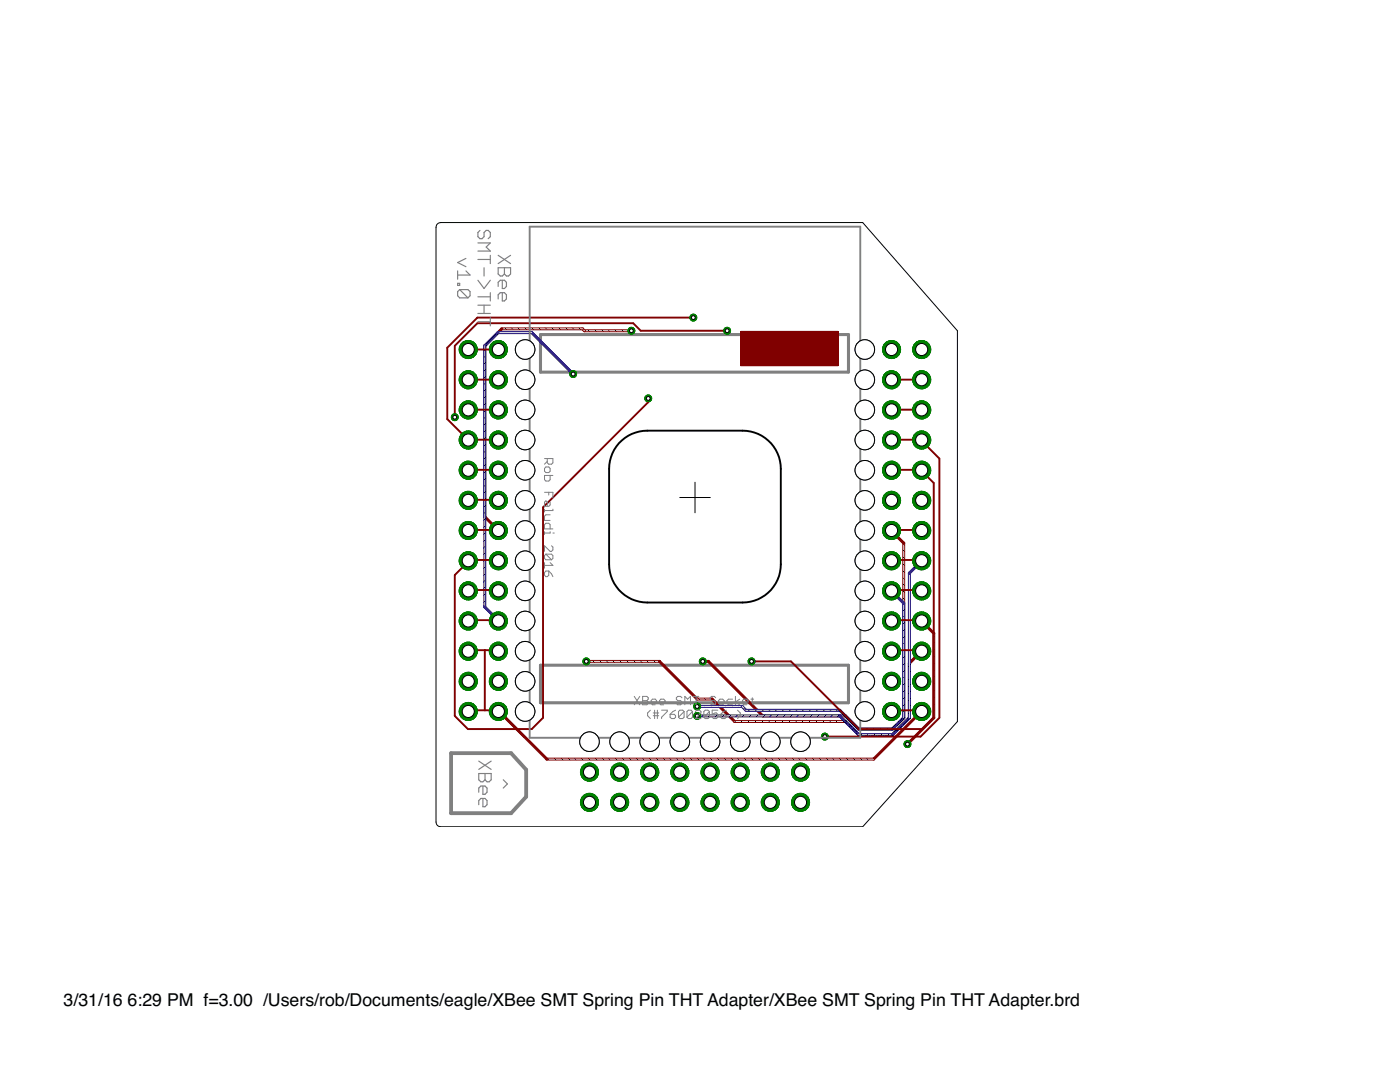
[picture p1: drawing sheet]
<svg xmlns="http://www.w3.org/2000/svg" width="279mm" height="216mm" viewBox="0 0 279 216" stroke-linecap="round" stroke-linejoin="round" font-family="sans-serif">
<defs><g id="words">
<g font-size="3.5">
<text x="12.7" y="200.7">3/31/16</text>
<text x="25.5" y="200.7">6:29 PM f=3.00 /Users/rob/Documents/eagle/XBee SMT Spring Pin THT Adapter/XBee SMT Spring Pin THT Adapter.brd</text>
</g>
</g></defs>
<path d="M107.9 66.8h61.4v7.5h-61.4zM107.9 132.7h61.4v7.5h-61.4z" fill="none" stroke="#808080" stroke-width=".61"/>
<g fill="#800000" stroke="#800000" stroke-width=".2">
<path d="M174.2 151.4l9.4-9.5 .3 .1v.2l-9.4 9.4h-.3z"/>
<path d="M109 151.4l65.4-.1 .1 .2-.1 .2h-65.3z"/>
<path d="M99.6 142l.3-.1 9.4 9.5v.2h-.3l-9.4-9.4z"/>
<path d="M183.6 142l.4-.2 .1 .2-.4 .3z"/>
<path d="M99.3 141.8h.2l.4 .2v.2l-.2 .1-.4-.2z"/>
<path d="M116.5 65.9l9.5-.1 .2 .2-.2 .2h-9.4z"/>
<path d="M116.1 65.5l.3-.1 .4 .5v.2l-.3 .1-.4-.5z"/>
<path d="M100 65.5l16.3-.1 .1 .3-.1 .1h-16.2z"/>
<path d="M100 65.4h.2l.1 .3-3.4 3.5h-.3v-.3z"/>
<path d="M96.6 68.9l.2-.1 .1 .2v34.2l-.1 .1-.2-.1z"/>
<path d="M96.6 103h.3l2.6 2.6v.3h-.2l-2.7-2.7z"/>
<path d="M99.2 105.6h.3l.1 .4h-.3z"/>
<path d="M140.1 131.9l1.3-.1 .2 .2-.2 .2h-1.2z"/>
<path d="M141.2 131.9l.3-.1 10.9 10.9v.3h-.3l-10.9-10.9z"/>
<path d="M152.1 142.7h16.7l.1 .2-.1 .1h-16.6z"/>
<path d="M168.6 142.7h.2l2.7 2.7v.2h-.2l-2.7-2.6z"/>
<path d="M171.2 145.4l6.9-.1 .2 .2-.2 .2h-6.8z"/>
<path d="M177.9 145.4l2.4-2.3h.2v.2l-2.3 2.3h-.2z"/>
<path d="M180.2 108.3l.2-.1 .2 .1v35l-.2 .1-.2-.1z"/>
<path d="M177.9 106l.3-.1 2.3 2.4v.2h-.2l-2.4-2.3z"/>
<path d="M177.8 105.8l.2-.1 .3 .5-.3 .1z"/>
<path d="M180.9 148.4l5.3-5.3h.3v.2l-5.3 5.4-.3-.1z"/>
<path d="M186.2 126.3l.2-.1 .1 .1v17l-.1 .1-.2-.1z"/>
<path d="M183.9 124l.3-.1 2.3 2.4v.2h-.3l-2.3-2.3z"/>
<path d="M183.8 123.8l.2-.1 .3 .3-.1 .3-.4-.3z"/>
<path d="M116.8 131.9l14.9-.1 .1 .2-.1 .2h-14.7z"/>
<path d="M131.4 131.9l.3-.1 7.6 7.6v.2l-.3 .1-7.6-7.6z"/>
<path d="M139 139.4l3.2-.1 .1 .2-.1 .2h-3.1z"/>
<path d="M142 139.3h.2l4.6 4.6-.1 .2h-.2l-4.6-4.5z"/>
<path d="M146.5 143.9l22.3-.1 .1 .2-.1 .2h-22.2z"/>
<path d="M168.6 143.9l.2-.1 2.7 2.7v.2l-.2 .1-2.7-2.7z"/>
<path d="M171.2 146.5l6.9-.1 .2 .2-.2 .2h-6.8z"/>
<path d="M177.9 146.5l3.5-3.4h.3v.2l-3.5 3.5h-.2z"/>
<path d="M181.4 132.2l.3 .1v11l-.2 .1-.2-.1z"/>
<path d="M183.6 129.9h.2l.1 .3-2.3 2.3h-.2l-.1-.3z"/>
<path d="M183.6 130l.3-.2 .2 .1-.4 .4-.1-.1z"/>
</g>
<circle cx="183.9" cy="69.7" r="1.8" fill="#008000" stroke="#008000" stroke-width=".2"/>
<circle cx="183.9" cy="69.7" r="1.21" fill="#fff" stroke="#000" stroke-width=".2"/>
<circle cx="177.9" cy="69.7" r="1.8" fill="#008000" stroke="#008000" stroke-width=".2"/>
<circle cx="177.9" cy="69.7" r="1.21" fill="#fff" stroke="#000" stroke-width=".2"/>
<circle cx="183.9" cy="75.8" r="1.8" fill="#008000" stroke="#008000" stroke-width=".2"/>
<circle cx="183.9" cy="75.8" r="1.21" fill="#fff" stroke="#000" stroke-width=".2"/>
<circle cx="177.9" cy="75.8" r="1.8" fill="#008000" stroke="#008000" stroke-width=".2"/>
<circle cx="177.9" cy="75.8" r="1.21" fill="#fff" stroke="#000" stroke-width=".2"/>
<circle cx="183.9" cy="81.8" r="1.8" fill="#008000" stroke="#008000" stroke-width=".2"/>
<circle cx="183.9" cy="81.8" r="1.21" fill="#fff" stroke="#000" stroke-width=".2"/>
<circle cx="177.9" cy="81.8" r="1.8" fill="#008000" stroke="#008000" stroke-width=".2"/>
<circle cx="177.9" cy="81.8" r="1.21" fill="#fff" stroke="#000" stroke-width=".2"/>
<circle cx="183.9" cy="87.8" r="1.8" fill="#008000" stroke="#008000" stroke-width=".2"/>
<circle cx="183.9" cy="87.8" r="1.21" fill="#fff" stroke="#000" stroke-width=".2"/>
<circle cx="177.9" cy="87.8" r="1.8" fill="#008000" stroke="#008000" stroke-width=".2"/>
<circle cx="177.9" cy="87.8" r="1.21" fill="#fff" stroke="#000" stroke-width=".2"/>
<circle cx="177.9" cy="93.8" r="1.8" fill="#008000" stroke="#008000" stroke-width=".2"/>
<circle cx="177.9" cy="93.8" r="1.21" fill="#fff" stroke="#000" stroke-width=".2"/>
<circle cx="183.9" cy="93.8" r="1.8" fill="#008000" stroke="#008000" stroke-width=".2"/>
<circle cx="183.9" cy="93.8" r="1.21" fill="#fff" stroke="#000" stroke-width=".2"/>
<circle cx="183.9" cy="99.8" r="1.8" fill="#008000" stroke="#008000" stroke-width=".2"/>
<circle cx="183.9" cy="99.8" r="1.21" fill="#fff" stroke="#000" stroke-width=".2"/>
<circle cx="177.9" cy="99.8" r="1.8" fill="#008000" stroke="#008000" stroke-width=".2"/>
<circle cx="177.9" cy="99.8" r="1.21" fill="#fff" stroke="#000" stroke-width=".2"/>
<circle cx="177.9" cy="105.9" r="1.8" fill="#008000" stroke="#008000" stroke-width=".2"/>
<circle cx="177.9" cy="105.9" r="1.21" fill="#fff" stroke="#000" stroke-width=".2"/>
<circle cx="183.9" cy="105.9" r="1.8" fill="#008000" stroke="#008000" stroke-width=".2"/>
<circle cx="183.9" cy="105.9" r="1.21" fill="#fff" stroke="#000" stroke-width=".2"/>
<circle cx="183.9" cy="111.9" r="1.8" fill="#008000" stroke="#008000" stroke-width=".2"/>
<circle cx="183.9" cy="111.9" r="1.21" fill="#fff" stroke="#000" stroke-width=".2"/>
<circle cx="177.9" cy="111.9" r="1.8" fill="#008000" stroke="#008000" stroke-width=".2"/>
<circle cx="177.9" cy="111.9" r="1.21" fill="#fff" stroke="#000" stroke-width=".2"/>
<circle cx="183.9" cy="117.9" r="1.8" fill="#008000" stroke="#008000" stroke-width=".2"/>
<circle cx="183.9" cy="117.9" r="1.21" fill="#fff" stroke="#000" stroke-width=".2"/>
<circle cx="177.9" cy="117.9" r="1.8" fill="#008000" stroke="#008000" stroke-width=".2"/>
<circle cx="177.9" cy="117.9" r="1.21" fill="#fff" stroke="#000" stroke-width=".2"/>
<circle cx="183.9" cy="123.9" r="1.8" fill="#008000" stroke="#008000" stroke-width=".2"/>
<circle cx="183.9" cy="123.9" r="1.21" fill="#fff" stroke="#000" stroke-width=".2"/>
<circle cx="177.9" cy="123.9" r="1.8" fill="#008000" stroke="#008000" stroke-width=".2"/>
<circle cx="177.9" cy="123.9" r="1.21" fill="#fff" stroke="#000" stroke-width=".2"/>
<circle cx="183.9" cy="129.9" r="1.8" fill="#008000" stroke="#008000" stroke-width=".2"/>
<circle cx="183.9" cy="129.9" r="1.21" fill="#fff" stroke="#000" stroke-width=".2"/>
<circle cx="177.9" cy="129.9" r="1.8" fill="#008000" stroke="#008000" stroke-width=".2"/>
<circle cx="177.9" cy="129.9" r="1.21" fill="#fff" stroke="#000" stroke-width=".2"/>
<circle cx="183.9" cy="136" r="1.8" fill="#008000" stroke="#008000" stroke-width=".2"/>
<circle cx="183.9" cy="136" r="1.21" fill="#fff" stroke="#000" stroke-width=".2"/>
<circle cx="177.9" cy="136" r="1.8" fill="#008000" stroke="#008000" stroke-width=".2"/>
<circle cx="177.9" cy="136" r="1.21" fill="#fff" stroke="#000" stroke-width=".2"/>
<circle cx="183.9" cy="142" r="1.8" fill="#008000" stroke="#008000" stroke-width=".2"/>
<circle cx="183.9" cy="142" r="1.21" fill="#fff" stroke="#000" stroke-width=".2"/>
<circle cx="177.9" cy="142" r="1.8" fill="#008000" stroke="#008000" stroke-width=".2"/>
<circle cx="177.9" cy="142" r="1.21" fill="#fff" stroke="#000" stroke-width=".2"/>
<circle cx="99.5" cy="69.7" r="1.8" fill="#008000" stroke="#008000" stroke-width=".2"/>
<circle cx="99.5" cy="69.7" r="1.21" fill="#fff" stroke="#000" stroke-width=".2"/>
<circle cx="93.5" cy="69.7" r="1.8" fill="#008000" stroke="#008000" stroke-width=".2"/>
<circle cx="93.5" cy="69.7" r="1.21" fill="#fff" stroke="#000" stroke-width=".2"/>
<circle cx="99.5" cy="75.8" r="1.8" fill="#008000" stroke="#008000" stroke-width=".2"/>
<circle cx="99.5" cy="75.8" r="1.21" fill="#fff" stroke="#000" stroke-width=".2"/>
<circle cx="93.5" cy="75.8" r="1.8" fill="#008000" stroke="#008000" stroke-width=".2"/>
<circle cx="93.5" cy="75.8" r="1.21" fill="#fff" stroke="#000" stroke-width=".2"/>
<circle cx="99.5" cy="81.8" r="1.8" fill="#008000" stroke="#008000" stroke-width=".2"/>
<circle cx="99.5" cy="81.8" r="1.21" fill="#fff" stroke="#000" stroke-width=".2"/>
<circle cx="93.5" cy="81.8" r="1.8" fill="#008000" stroke="#008000" stroke-width=".2"/>
<circle cx="93.5" cy="81.8" r="1.21" fill="#fff" stroke="#000" stroke-width=".2"/>
<circle cx="99.5" cy="87.8" r="1.8" fill="#008000" stroke="#008000" stroke-width=".2"/>
<circle cx="99.5" cy="87.8" r="1.21" fill="#fff" stroke="#000" stroke-width=".2"/>
<circle cx="93.5" cy="87.8" r="1.8" fill="#008000" stroke="#008000" stroke-width=".2"/>
<circle cx="93.5" cy="87.8" r="1.21" fill="#fff" stroke="#000" stroke-width=".2"/>
<circle cx="93.5" cy="93.8" r="1.8" fill="#008000" stroke="#008000" stroke-width=".2"/>
<circle cx="93.5" cy="93.8" r="1.21" fill="#fff" stroke="#000" stroke-width=".2"/>
<circle cx="99.5" cy="93.8" r="1.8" fill="#008000" stroke="#008000" stroke-width=".2"/>
<circle cx="99.5" cy="93.8" r="1.21" fill="#fff" stroke="#000" stroke-width=".2"/>
<circle cx="99.5" cy="99.8" r="1.8" fill="#008000" stroke="#008000" stroke-width=".2"/>
<circle cx="99.5" cy="99.8" r="1.21" fill="#fff" stroke="#000" stroke-width=".2"/>
<circle cx="93.5" cy="99.8" r="1.8" fill="#008000" stroke="#008000" stroke-width=".2"/>
<circle cx="93.5" cy="99.8" r="1.21" fill="#fff" stroke="#000" stroke-width=".2"/>
<circle cx="93.5" cy="105.9" r="1.8" fill="#008000" stroke="#008000" stroke-width=".2"/>
<circle cx="93.5" cy="105.9" r="1.21" fill="#fff" stroke="#000" stroke-width=".2"/>
<circle cx="99.5" cy="105.9" r="1.8" fill="#008000" stroke="#008000" stroke-width=".2"/>
<circle cx="99.5" cy="105.9" r="1.21" fill="#fff" stroke="#000" stroke-width=".2"/>
<circle cx="99.5" cy="111.9" r="1.8" fill="#008000" stroke="#008000" stroke-width=".2"/>
<circle cx="99.5" cy="111.9" r="1.21" fill="#fff" stroke="#000" stroke-width=".2"/>
<circle cx="93.5" cy="111.9" r="1.8" fill="#008000" stroke="#008000" stroke-width=".2"/>
<circle cx="93.5" cy="111.9" r="1.21" fill="#fff" stroke="#000" stroke-width=".2"/>
<circle cx="99.5" cy="117.9" r="1.8" fill="#008000" stroke="#008000" stroke-width=".2"/>
<circle cx="99.5" cy="117.9" r="1.21" fill="#fff" stroke="#000" stroke-width=".2"/>
<circle cx="93.5" cy="117.9" r="1.8" fill="#008000" stroke="#008000" stroke-width=".2"/>
<circle cx="93.5" cy="117.9" r="1.21" fill="#fff" stroke="#000" stroke-width=".2"/>
<circle cx="99.5" cy="123.9" r="1.8" fill="#008000" stroke="#008000" stroke-width=".2"/>
<circle cx="99.5" cy="123.9" r="1.21" fill="#fff" stroke="#000" stroke-width=".2"/>
<circle cx="93.5" cy="123.9" r="1.8" fill="#008000" stroke="#008000" stroke-width=".2"/>
<circle cx="93.5" cy="123.9" r="1.21" fill="#fff" stroke="#000" stroke-width=".2"/>
<circle cx="99.5" cy="129.9" r="1.8" fill="#008000" stroke="#008000" stroke-width=".2"/>
<circle cx="99.5" cy="129.9" r="1.21" fill="#fff" stroke="#000" stroke-width=".2"/>
<circle cx="93.5" cy="129.9" r="1.8" fill="#008000" stroke="#008000" stroke-width=".2"/>
<circle cx="93.5" cy="129.9" r="1.21" fill="#fff" stroke="#000" stroke-width=".2"/>
<circle cx="99.5" cy="136" r="1.8" fill="#008000" stroke="#008000" stroke-width=".2"/>
<circle cx="99.5" cy="136" r="1.21" fill="#fff" stroke="#000" stroke-width=".2"/>
<circle cx="93.5" cy="136" r="1.8" fill="#008000" stroke="#008000" stroke-width=".2"/>
<circle cx="93.5" cy="136" r="1.21" fill="#fff" stroke="#000" stroke-width=".2"/>
<circle cx="99.5" cy="142" r="1.8" fill="#008000" stroke="#008000" stroke-width=".2"/>
<circle cx="99.5" cy="142" r="1.21" fill="#fff" stroke="#000" stroke-width=".2"/>
<circle cx="93.5" cy="142" r="1.8" fill="#008000" stroke="#008000" stroke-width=".2"/>
<circle cx="93.5" cy="142" r="1.21" fill="#fff" stroke="#000" stroke-width=".2"/>
<circle cx="153.7" cy="154.1" r="1.8" fill="#008000" stroke="#008000" stroke-width=".2"/>
<circle cx="153.7" cy="154.1" r="1.21" fill="#fff" stroke="#000" stroke-width=".2"/>
<circle cx="153.7" cy="160.1" r="1.8" fill="#008000" stroke="#008000" stroke-width=".2"/>
<circle cx="153.7" cy="160.1" r="1.21" fill="#fff" stroke="#000" stroke-width=".2"/>
<circle cx="159.8" cy="154.1" r="1.8" fill="#008000" stroke="#008000" stroke-width=".2"/>
<circle cx="159.8" cy="154.1" r="1.21" fill="#fff" stroke="#000" stroke-width=".2"/>
<circle cx="147.7" cy="154.1" r="1.8" fill="#008000" stroke="#008000" stroke-width=".2"/>
<circle cx="147.7" cy="154.1" r="1.21" fill="#fff" stroke="#000" stroke-width=".2"/>
<circle cx="141.7" cy="154.1" r="1.8" fill="#008000" stroke="#008000" stroke-width=".2"/>
<circle cx="141.7" cy="154.1" r="1.21" fill="#fff" stroke="#000" stroke-width=".2"/>
<circle cx="135.7" cy="154.1" r="1.8" fill="#008000" stroke="#008000" stroke-width=".2"/>
<circle cx="135.7" cy="154.1" r="1.21" fill="#fff" stroke="#000" stroke-width=".2"/>
<circle cx="129.7" cy="154.1" r="1.8" fill="#008000" stroke="#008000" stroke-width=".2"/>
<circle cx="129.7" cy="154.1" r="1.21" fill="#fff" stroke="#000" stroke-width=".2"/>
<circle cx="123.7" cy="154.1" r="1.8" fill="#008000" stroke="#008000" stroke-width=".2"/>
<circle cx="123.7" cy="154.1" r="1.21" fill="#fff" stroke="#000" stroke-width=".2"/>
<circle cx="117.6" cy="154.1" r="1.8" fill="#008000" stroke="#008000" stroke-width=".2"/>
<circle cx="117.6" cy="154.1" r="1.21" fill="#fff" stroke="#000" stroke-width=".2"/>
<circle cx="159.8" cy="160.1" r="1.8" fill="#008000" stroke="#008000" stroke-width=".2"/>
<circle cx="159.8" cy="160.1" r="1.21" fill="#fff" stroke="#000" stroke-width=".2"/>
<circle cx="147.7" cy="160.1" r="1.8" fill="#008000" stroke="#008000" stroke-width=".2"/>
<circle cx="147.7" cy="160.1" r="1.21" fill="#fff" stroke="#000" stroke-width=".2"/>
<circle cx="141.7" cy="160.1" r="1.8" fill="#008000" stroke="#008000" stroke-width=".2"/>
<circle cx="141.7" cy="160.1" r="1.21" fill="#fff" stroke="#000" stroke-width=".2"/>
<circle cx="135.7" cy="160.1" r="1.8" fill="#008000" stroke="#008000" stroke-width=".2"/>
<circle cx="135.7" cy="160.1" r="1.21" fill="#fff" stroke="#000" stroke-width=".2"/>
<circle cx="129.7" cy="160.1" r="1.8" fill="#008000" stroke="#008000" stroke-width=".2"/>
<circle cx="129.7" cy="160.1" r="1.21" fill="#fff" stroke="#000" stroke-width=".2"/>
<circle cx="123.7" cy="160.1" r="1.8" fill="#008000" stroke="#008000" stroke-width=".2"/>
<circle cx="123.7" cy="160.1" r="1.21" fill="#fff" stroke="#000" stroke-width=".2"/>
<circle cx="117.6" cy="160.1" r="1.8" fill="#008000" stroke="#008000" stroke-width=".2"/>
<circle cx="117.6" cy="160.1" r="1.21" fill="#fff" stroke="#000" stroke-width=".2"/>
<circle cx="138.4" cy="63.4" r=".68" fill="#008000" stroke="#008000" stroke-width=".2"/>
<circle cx="138.4" cy="63.4" r=".38" fill="#fff" stroke="#000" stroke-width=".2"/>
<circle cx="145.1" cy="66" r=".68" fill="#008000" stroke="#008000" stroke-width=".2"/>
<circle cx="145.1" cy="66" r=".38" fill="#fff" stroke="#000" stroke-width=".2"/>
<circle cx="90.8" cy="83.2" r=".68" fill="#008000" stroke="#008000" stroke-width=".2"/>
<circle cx="90.8" cy="83.2" r=".38" fill="#fff" stroke="#000" stroke-width=".2"/>
<circle cx="126" cy="66" r=".68" fill="#008000" stroke="#008000" stroke-width=".2"/>
<circle cx="126" cy="66" r=".38" fill="#fff" stroke="#000" stroke-width=".2"/>
<circle cx="164.6" cy="147" r=".68" fill="#008000" stroke="#008000" stroke-width=".2"/>
<circle cx="164.6" cy="147" r=".38" fill="#fff" stroke="#000" stroke-width=".2"/>
<circle cx="150" cy="132" r=".68" fill="#008000" stroke="#008000" stroke-width=".2"/>
<circle cx="150" cy="132" r=".38" fill="#fff" stroke="#000" stroke-width=".2"/>
<circle cx="140.3" cy="132" r=".68" fill="#008000" stroke="#008000" stroke-width=".2"/>
<circle cx="140.3" cy="132" r=".38" fill="#fff" stroke="#000" stroke-width=".2"/>
<circle cx="139.1" cy="142.9" r=".68" fill="#008000" stroke="#008000" stroke-width=".2"/>
<circle cx="139.1" cy="142.9" r=".38" fill="#fff" stroke="#000" stroke-width=".2"/>
<circle cx="139.1" cy="141" r=".68" fill="#008000" stroke="#008000" stroke-width=".2"/>
<circle cx="139.1" cy="141" r=".38" fill="#fff" stroke="#000" stroke-width=".2"/>
<circle cx="181.1" cy="148.5" r=".68" fill="#008000" stroke="#008000" stroke-width=".2"/>
<circle cx="181.1" cy="148.5" r=".38" fill="#fff" stroke="#000" stroke-width=".2"/>
<circle cx="117" cy="132" r=".68" fill="#008000" stroke="#008000" stroke-width=".2"/>
<circle cx="117" cy="132" r=".38" fill="#fff" stroke="#000" stroke-width=".2"/>
<circle cx="129.4" cy="79.5" r=".68" fill="#008000" stroke="#008000" stroke-width=".2"/>
<circle cx="129.4" cy="79.5" r=".38" fill="#fff" stroke="#000" stroke-width=".2"/>
<circle cx="114.4" cy="74.6" r=".68" fill="#008000" stroke="#008000" stroke-width=".2"/>
<circle cx="114.4" cy="74.6" r=".38" fill="#fff" stroke="#000" stroke-width=".2"/>
<g fill="#000080" stroke="#000080" stroke-width=".2">
<path d="M139 142.7h28.6l.2 .2-.2 .1h-28.5z"/>
<path d="M167.4 142.7h.3l3.8 3.8v.2l-.2 .1-3.9-3.8z"/>
<path d="M171.2 146.5l6.9-.1 .2 .2-.2 .2h-6.8z"/>
<path d="M177.9 146.5l3.5-3.4h.3v.2l-3.5 3.5h-.2z"/>
<path d="M181.4 114.2l.3 .1v29l-.2 .1-.2-.1z"/>
<path d="M183.6 112h.2l.1 .2-2.3 2.3h-.2l-.1-.2z"/>
<path d="M183.8 111.7h.2l.1 .3-.5 .3v-.3z"/>
<path d="M139 140.9l9.2-.1 .1 .2-.1 .2h-9.1z"/>
<path d="M148 140.9l.2-.1 .8 .8v.2l-.2 .1-.8-.8z"/>
<path d="M148.7 141.6l18.9-.1 .2 .3-.2 .1h-18.8z"/>
<path d="M167.4 141.6h.3l3.8 3.8v.2h-.2l-3.9-3.8z"/>
<path d="M171.2 145.4l6.9-.1 .2 .2-.2 .2h-6.8z"/>
<path d="M177.9 145.4l2.4-2.3h.2v.2l-2.3 2.3h-.2z"/>
<path d="M180.2 120.2h.2l.2 .1v23l-.2 .1-.2-.1z"/>
<path d="M177.9 118l.3-.1 2.3 2.3v.3h-.2l-2.4-2.3z"/>
<path d="M177.8 117.8h.3l.1 .4-.2 .1z"/>
<path d="M106 66.2h.2l8.4 8.3-.1 .3h-.2l-8.3-8.3z"/>
<path d="M99.2 66.3l7-.1 .1 .2-.1 .2h-6.9z"/>
<path d="M99.3 66.2h.2v.3l-2.6 2.7h-.3v-.3z"/>
<path d="M96.6 68.9l.2-.1 .1 .2v52.2l-.1 .1-.2-.1z"/>
<path d="M96.6 121l.3-.1 2.6 2.7v.2l-.2 .1-2.7-2.7z"/>
<path d="M99.2 123.6h.3l.1 .5-.3-.1z"/>
</g>
<circle cx="183.9" cy="69.7" r="1.8" fill="#008000" stroke="#008000" stroke-width=".2"/>
<circle cx="183.9" cy="69.7" r="1.21" fill="#fff" stroke="#000" stroke-width=".2"/>
<circle cx="177.9" cy="69.7" r="1.8" fill="#008000" stroke="#008000" stroke-width=".2"/>
<circle cx="177.9" cy="69.7" r="1.21" fill="#fff" stroke="#000" stroke-width=".2"/>
<circle cx="183.9" cy="75.8" r="1.8" fill="#008000" stroke="#008000" stroke-width=".2"/>
<circle cx="183.9" cy="75.8" r="1.21" fill="#fff" stroke="#000" stroke-width=".2"/>
<circle cx="177.9" cy="75.8" r="1.8" fill="#008000" stroke="#008000" stroke-width=".2"/>
<circle cx="177.9" cy="75.8" r="1.21" fill="#fff" stroke="#000" stroke-width=".2"/>
<circle cx="183.9" cy="81.8" r="1.8" fill="#008000" stroke="#008000" stroke-width=".2"/>
<circle cx="183.9" cy="81.8" r="1.21" fill="#fff" stroke="#000" stroke-width=".2"/>
<circle cx="177.9" cy="81.8" r="1.8" fill="#008000" stroke="#008000" stroke-width=".2"/>
<circle cx="177.9" cy="81.8" r="1.21" fill="#fff" stroke="#000" stroke-width=".2"/>
<circle cx="183.9" cy="87.8" r="1.8" fill="#008000" stroke="#008000" stroke-width=".2"/>
<circle cx="183.9" cy="87.8" r="1.21" fill="#fff" stroke="#000" stroke-width=".2"/>
<circle cx="177.9" cy="87.8" r="1.8" fill="#008000" stroke="#008000" stroke-width=".2"/>
<circle cx="177.9" cy="87.8" r="1.21" fill="#fff" stroke="#000" stroke-width=".2"/>
<circle cx="177.9" cy="93.8" r="1.8" fill="#008000" stroke="#008000" stroke-width=".2"/>
<circle cx="177.9" cy="93.8" r="1.21" fill="#fff" stroke="#000" stroke-width=".2"/>
<circle cx="183.9" cy="93.8" r="1.8" fill="#008000" stroke="#008000" stroke-width=".2"/>
<circle cx="183.9" cy="93.8" r="1.21" fill="#fff" stroke="#000" stroke-width=".2"/>
<circle cx="183.9" cy="99.8" r="1.8" fill="#008000" stroke="#008000" stroke-width=".2"/>
<circle cx="183.9" cy="99.8" r="1.21" fill="#fff" stroke="#000" stroke-width=".2"/>
<circle cx="177.9" cy="99.8" r="1.8" fill="#008000" stroke="#008000" stroke-width=".2"/>
<circle cx="177.9" cy="99.8" r="1.21" fill="#fff" stroke="#000" stroke-width=".2"/>
<circle cx="177.9" cy="105.9" r="1.8" fill="#008000" stroke="#008000" stroke-width=".2"/>
<circle cx="177.9" cy="105.9" r="1.21" fill="#fff" stroke="#000" stroke-width=".2"/>
<circle cx="183.9" cy="105.9" r="1.8" fill="#008000" stroke="#008000" stroke-width=".2"/>
<circle cx="183.9" cy="105.9" r="1.21" fill="#fff" stroke="#000" stroke-width=".2"/>
<circle cx="183.9" cy="111.9" r="1.8" fill="#008000" stroke="#008000" stroke-width=".2"/>
<circle cx="183.9" cy="111.9" r="1.21" fill="#fff" stroke="#000" stroke-width=".2"/>
<circle cx="177.9" cy="111.9" r="1.8" fill="#008000" stroke="#008000" stroke-width=".2"/>
<circle cx="177.9" cy="111.9" r="1.21" fill="#fff" stroke="#000" stroke-width=".2"/>
<circle cx="183.9" cy="117.9" r="1.8" fill="#008000" stroke="#008000" stroke-width=".2"/>
<circle cx="183.9" cy="117.9" r="1.21" fill="#fff" stroke="#000" stroke-width=".2"/>
<circle cx="177.9" cy="117.9" r="1.8" fill="#008000" stroke="#008000" stroke-width=".2"/>
<circle cx="177.9" cy="117.9" r="1.21" fill="#fff" stroke="#000" stroke-width=".2"/>
<circle cx="183.9" cy="123.9" r="1.8" fill="#008000" stroke="#008000" stroke-width=".2"/>
<circle cx="183.9" cy="123.9" r="1.21" fill="#fff" stroke="#000" stroke-width=".2"/>
<circle cx="177.9" cy="123.9" r="1.8" fill="#008000" stroke="#008000" stroke-width=".2"/>
<circle cx="177.9" cy="123.9" r="1.21" fill="#fff" stroke="#000" stroke-width=".2"/>
<circle cx="183.9" cy="129.9" r="1.8" fill="#008000" stroke="#008000" stroke-width=".2"/>
<circle cx="183.9" cy="129.9" r="1.21" fill="#fff" stroke="#000" stroke-width=".2"/>
<circle cx="177.9" cy="129.9" r="1.8" fill="#008000" stroke="#008000" stroke-width=".2"/>
<circle cx="177.9" cy="129.9" r="1.21" fill="#fff" stroke="#000" stroke-width=".2"/>
<circle cx="183.9" cy="136" r="1.8" fill="#008000" stroke="#008000" stroke-width=".2"/>
<circle cx="183.9" cy="136" r="1.21" fill="#fff" stroke="#000" stroke-width=".2"/>
<circle cx="177.9" cy="136" r="1.8" fill="#008000" stroke="#008000" stroke-width=".2"/>
<circle cx="177.9" cy="136" r="1.21" fill="#fff" stroke="#000" stroke-width=".2"/>
<circle cx="183.9" cy="142" r="1.8" fill="#008000" stroke="#008000" stroke-width=".2"/>
<circle cx="183.9" cy="142" r="1.21" fill="#fff" stroke="#000" stroke-width=".2"/>
<circle cx="177.9" cy="142" r="1.8" fill="#008000" stroke="#008000" stroke-width=".2"/>
<circle cx="177.9" cy="142" r="1.21" fill="#fff" stroke="#000" stroke-width=".2"/>
<circle cx="99.5" cy="69.7" r="1.8" fill="#008000" stroke="#008000" stroke-width=".2"/>
<circle cx="99.5" cy="69.7" r="1.21" fill="#fff" stroke="#000" stroke-width=".2"/>
<circle cx="93.5" cy="69.7" r="1.8" fill="#008000" stroke="#008000" stroke-width=".2"/>
<circle cx="93.5" cy="69.7" r="1.21" fill="#fff" stroke="#000" stroke-width=".2"/>
<circle cx="99.5" cy="75.8" r="1.8" fill="#008000" stroke="#008000" stroke-width=".2"/>
<circle cx="99.5" cy="75.8" r="1.21" fill="#fff" stroke="#000" stroke-width=".2"/>
<circle cx="93.5" cy="75.8" r="1.8" fill="#008000" stroke="#008000" stroke-width=".2"/>
<circle cx="93.5" cy="75.8" r="1.21" fill="#fff" stroke="#000" stroke-width=".2"/>
<circle cx="99.5" cy="81.8" r="1.8" fill="#008000" stroke="#008000" stroke-width=".2"/>
<circle cx="99.5" cy="81.8" r="1.21" fill="#fff" stroke="#000" stroke-width=".2"/>
<circle cx="93.5" cy="81.8" r="1.8" fill="#008000" stroke="#008000" stroke-width=".2"/>
<circle cx="93.5" cy="81.8" r="1.21" fill="#fff" stroke="#000" stroke-width=".2"/>
<circle cx="99.5" cy="87.8" r="1.8" fill="#008000" stroke="#008000" stroke-width=".2"/>
<circle cx="99.5" cy="87.8" r="1.21" fill="#fff" stroke="#000" stroke-width=".2"/>
<circle cx="93.5" cy="87.8" r="1.8" fill="#008000" stroke="#008000" stroke-width=".2"/>
<circle cx="93.5" cy="87.8" r="1.21" fill="#fff" stroke="#000" stroke-width=".2"/>
<circle cx="93.5" cy="93.8" r="1.8" fill="#008000" stroke="#008000" stroke-width=".2"/>
<circle cx="93.5" cy="93.8" r="1.21" fill="#fff" stroke="#000" stroke-width=".2"/>
<circle cx="99.5" cy="93.8" r="1.8" fill="#008000" stroke="#008000" stroke-width=".2"/>
<circle cx="99.5" cy="93.8" r="1.21" fill="#fff" stroke="#000" stroke-width=".2"/>
<circle cx="99.5" cy="99.8" r="1.8" fill="#008000" stroke="#008000" stroke-width=".2"/>
<circle cx="99.5" cy="99.8" r="1.21" fill="#fff" stroke="#000" stroke-width=".2"/>
<circle cx="93.5" cy="99.8" r="1.8" fill="#008000" stroke="#008000" stroke-width=".2"/>
<circle cx="93.5" cy="99.8" r="1.21" fill="#fff" stroke="#000" stroke-width=".2"/>
<circle cx="93.5" cy="105.9" r="1.8" fill="#008000" stroke="#008000" stroke-width=".2"/>
<circle cx="93.5" cy="105.9" r="1.21" fill="#fff" stroke="#000" stroke-width=".2"/>
<circle cx="99.5" cy="105.9" r="1.8" fill="#008000" stroke="#008000" stroke-width=".2"/>
<circle cx="99.5" cy="105.9" r="1.21" fill="#fff" stroke="#000" stroke-width=".2"/>
<circle cx="99.5" cy="111.9" r="1.8" fill="#008000" stroke="#008000" stroke-width=".2"/>
<circle cx="99.5" cy="111.9" r="1.21" fill="#fff" stroke="#000" stroke-width=".2"/>
<circle cx="93.5" cy="111.9" r="1.8" fill="#008000" stroke="#008000" stroke-width=".2"/>
<circle cx="93.5" cy="111.9" r="1.21" fill="#fff" stroke="#000" stroke-width=".2"/>
<circle cx="99.5" cy="117.9" r="1.8" fill="#008000" stroke="#008000" stroke-width=".2"/>
<circle cx="99.5" cy="117.9" r="1.21" fill="#fff" stroke="#000" stroke-width=".2"/>
<circle cx="93.5" cy="117.9" r="1.8" fill="#008000" stroke="#008000" stroke-width=".2"/>
<circle cx="93.5" cy="117.9" r="1.21" fill="#fff" stroke="#000" stroke-width=".2"/>
<circle cx="99.5" cy="123.9" r="1.8" fill="#008000" stroke="#008000" stroke-width=".2"/>
<circle cx="99.5" cy="123.9" r="1.21" fill="#fff" stroke="#000" stroke-width=".2"/>
<circle cx="93.5" cy="123.9" r="1.8" fill="#008000" stroke="#008000" stroke-width=".2"/>
<circle cx="93.5" cy="123.9" r="1.21" fill="#fff" stroke="#000" stroke-width=".2"/>
<circle cx="99.5" cy="129.9" r="1.8" fill="#008000" stroke="#008000" stroke-width=".2"/>
<circle cx="99.5" cy="129.9" r="1.21" fill="#fff" stroke="#000" stroke-width=".2"/>
<circle cx="93.5" cy="129.9" r="1.8" fill="#008000" stroke="#008000" stroke-width=".2"/>
<circle cx="93.5" cy="129.9" r="1.21" fill="#fff" stroke="#000" stroke-width=".2"/>
<circle cx="99.5" cy="136" r="1.8" fill="#008000" stroke="#008000" stroke-width=".2"/>
<circle cx="99.5" cy="136" r="1.21" fill="#fff" stroke="#000" stroke-width=".2"/>
<circle cx="93.5" cy="136" r="1.8" fill="#008000" stroke="#008000" stroke-width=".2"/>
<circle cx="93.5" cy="136" r="1.21" fill="#fff" stroke="#000" stroke-width=".2"/>
<circle cx="99.5" cy="142" r="1.8" fill="#008000" stroke="#008000" stroke-width=".2"/>
<circle cx="99.5" cy="142" r="1.21" fill="#fff" stroke="#000" stroke-width=".2"/>
<circle cx="93.5" cy="142" r="1.8" fill="#008000" stroke="#008000" stroke-width=".2"/>
<circle cx="93.5" cy="142" r="1.21" fill="#fff" stroke="#000" stroke-width=".2"/>
<circle cx="153.7" cy="154.1" r="1.8" fill="#008000" stroke="#008000" stroke-width=".2"/>
<circle cx="153.7" cy="154.1" r="1.21" fill="#fff" stroke="#000" stroke-width=".2"/>
<circle cx="153.7" cy="160.1" r="1.8" fill="#008000" stroke="#008000" stroke-width=".2"/>
<circle cx="153.7" cy="160.1" r="1.21" fill="#fff" stroke="#000" stroke-width=".2"/>
<circle cx="159.8" cy="154.1" r="1.8" fill="#008000" stroke="#008000" stroke-width=".2"/>
<circle cx="159.8" cy="154.1" r="1.21" fill="#fff" stroke="#000" stroke-width=".2"/>
<circle cx="147.7" cy="154.1" r="1.8" fill="#008000" stroke="#008000" stroke-width=".2"/>
<circle cx="147.7" cy="154.1" r="1.21" fill="#fff" stroke="#000" stroke-width=".2"/>
<circle cx="141.7" cy="154.1" r="1.8" fill="#008000" stroke="#008000" stroke-width=".2"/>
<circle cx="141.7" cy="154.1" r="1.21" fill="#fff" stroke="#000" stroke-width=".2"/>
<circle cx="135.7" cy="154.1" r="1.8" fill="#008000" stroke="#008000" stroke-width=".2"/>
<circle cx="135.7" cy="154.1" r="1.21" fill="#fff" stroke="#000" stroke-width=".2"/>
<circle cx="129.7" cy="154.1" r="1.8" fill="#008000" stroke="#008000" stroke-width=".2"/>
<circle cx="129.7" cy="154.1" r="1.21" fill="#fff" stroke="#000" stroke-width=".2"/>
<circle cx="123.7" cy="154.1" r="1.8" fill="#008000" stroke="#008000" stroke-width=".2"/>
<circle cx="123.7" cy="154.1" r="1.21" fill="#fff" stroke="#000" stroke-width=".2"/>
<circle cx="117.6" cy="154.1" r="1.8" fill="#008000" stroke="#008000" stroke-width=".2"/>
<circle cx="117.6" cy="154.1" r="1.21" fill="#fff" stroke="#000" stroke-width=".2"/>
<circle cx="159.8" cy="160.1" r="1.8" fill="#008000" stroke="#008000" stroke-width=".2"/>
<circle cx="159.8" cy="160.1" r="1.21" fill="#fff" stroke="#000" stroke-width=".2"/>
<circle cx="147.7" cy="160.1" r="1.8" fill="#008000" stroke="#008000" stroke-width=".2"/>
<circle cx="147.7" cy="160.1" r="1.21" fill="#fff" stroke="#000" stroke-width=".2"/>
<circle cx="141.7" cy="160.1" r="1.8" fill="#008000" stroke="#008000" stroke-width=".2"/>
<circle cx="141.7" cy="160.1" r="1.21" fill="#fff" stroke="#000" stroke-width=".2"/>
<circle cx="135.7" cy="160.1" r="1.8" fill="#008000" stroke="#008000" stroke-width=".2"/>
<circle cx="135.7" cy="160.1" r="1.21" fill="#fff" stroke="#000" stroke-width=".2"/>
<circle cx="129.7" cy="160.1" r="1.8" fill="#008000" stroke="#008000" stroke-width=".2"/>
<circle cx="129.7" cy="160.1" r="1.21" fill="#fff" stroke="#000" stroke-width=".2"/>
<circle cx="123.7" cy="160.1" r="1.8" fill="#008000" stroke="#008000" stroke-width=".2"/>
<circle cx="123.7" cy="160.1" r="1.21" fill="#fff" stroke="#000" stroke-width=".2"/>
<circle cx="117.6" cy="160.1" r="1.8" fill="#008000" stroke="#008000" stroke-width=".2"/>
<circle cx="117.6" cy="160.1" r="1.21" fill="#fff" stroke="#000" stroke-width=".2"/>
<circle cx="138.4" cy="63.4" r=".68" fill="#008000" stroke="#008000" stroke-width=".2"/>
<circle cx="138.4" cy="63.4" r=".38" fill="#fff" stroke="#000" stroke-width=".2"/>
<circle cx="145.1" cy="66" r=".68" fill="#008000" stroke="#008000" stroke-width=".2"/>
<circle cx="145.1" cy="66" r=".38" fill="#fff" stroke="#000" stroke-width=".2"/>
<circle cx="90.8" cy="83.2" r=".68" fill="#008000" stroke="#008000" stroke-width=".2"/>
<circle cx="90.8" cy="83.2" r=".38" fill="#fff" stroke="#000" stroke-width=".2"/>
<circle cx="126" cy="66" r=".68" fill="#008000" stroke="#008000" stroke-width=".2"/>
<circle cx="126" cy="66" r=".38" fill="#fff" stroke="#000" stroke-width=".2"/>
<circle cx="164.6" cy="147" r=".68" fill="#008000" stroke="#008000" stroke-width=".2"/>
<circle cx="164.6" cy="147" r=".38" fill="#fff" stroke="#000" stroke-width=".2"/>
<circle cx="150" cy="132" r=".68" fill="#008000" stroke="#008000" stroke-width=".2"/>
<circle cx="150" cy="132" r=".38" fill="#fff" stroke="#000" stroke-width=".2"/>
<circle cx="140.3" cy="132" r=".68" fill="#008000" stroke="#008000" stroke-width=".2"/>
<circle cx="140.3" cy="132" r=".38" fill="#fff" stroke="#000" stroke-width=".2"/>
<circle cx="139.1" cy="142.9" r=".68" fill="#008000" stroke="#008000" stroke-width=".2"/>
<circle cx="139.1" cy="142.9" r=".38" fill="#fff" stroke="#000" stroke-width=".2"/>
<circle cx="139.1" cy="141" r=".68" fill="#008000" stroke="#008000" stroke-width=".2"/>
<circle cx="139.1" cy="141" r=".38" fill="#fff" stroke="#000" stroke-width=".2"/>
<circle cx="181.1" cy="148.5" r=".68" fill="#008000" stroke="#008000" stroke-width=".2"/>
<circle cx="181.1" cy="148.5" r=".38" fill="#fff" stroke="#000" stroke-width=".2"/>
<circle cx="117" cy="132" r=".68" fill="#008000" stroke="#008000" stroke-width=".2"/>
<circle cx="117" cy="132" r=".38" fill="#fff" stroke="#000" stroke-width=".2"/>
<circle cx="129.4" cy="79.5" r=".68" fill="#008000" stroke="#008000" stroke-width=".2"/>
<circle cx="129.4" cy="79.5" r=".38" fill="#fff" stroke="#000" stroke-width=".2"/>
<circle cx="114.4" cy="74.6" r=".68" fill="#008000" stroke="#008000" stroke-width=".2"/>
<circle cx="114.4" cy="74.6" r=".38" fill="#fff" stroke="#000" stroke-width=".2"/>
<g fill="none" stroke="#800000" stroke-width=".38">
<path d="M93.5 69.7h6M93.5 75.8h6M129.4 79.5v.7l-21 21v42l-2.3 2.3h-12.7l-2.6-2.6v-28.2l2.6-2.6 .1-.2 .3-.2h5.6l.1 .2M138.4 63.4h-43.1l-6 6v14.2l4.2 4.2h6M145.1 66h-17.2l-1.5-1.5h-31.1l-4.5 4.5v14.2M177.9 75.8h6M93.5 81.8h6M93.5 93.8h6M93.5 99.8l.3-.1h5.6l.1 .1M177.9 81.8h6M177.9 87.8h6l3.6 3.7v51.7l-3.8 3.8h-19.1M177.9 93.8l5.8-.1 2.7 2.7v46.8l-2.3 2.3h-12.7l-13.5-13.5h-7.9"/>
<path d="M93.5 105.9l.3-.2h5.6l.1 .2M93.5 117.9l.3-.2h5.6l.1 .2M177.9 105.9l.2-.2h5.6l.2 .2M177.9 117.9l.2-.2h5.6l.2 .2M177.9 111.9l.2-.2h5.6l.2 .2M93.5 129.9l.3-.2h5.6l.1 .2M93.5 123.9l.3-.2h5.6l.1 .2M96.8 129.7v12M177.9 129.9l.2-.2h5.6l.2 .2M177.9 123.9l.2-.2h5.6l.2 .2M93.5 142l.3-.3h5.6l.1 .3M177.9 142l.2-.3h5.6l.2 .3"/>
</g>
<circle cx="183.9" cy="69.7" r="1.8" fill="#008000" stroke="#008000" stroke-width=".2"/>
<circle cx="183.9" cy="69.7" r="1.21" fill="#fff" stroke="#000" stroke-width=".2"/>
<circle cx="177.9" cy="69.7" r="1.8" fill="#008000" stroke="#008000" stroke-width=".2"/>
<circle cx="177.9" cy="69.7" r="1.21" fill="#fff" stroke="#000" stroke-width=".2"/>
<circle cx="183.9" cy="75.8" r="1.8" fill="#008000" stroke="#008000" stroke-width=".2"/>
<circle cx="183.9" cy="75.8" r="1.21" fill="#fff" stroke="#000" stroke-width=".2"/>
<circle cx="177.9" cy="75.8" r="1.8" fill="#008000" stroke="#008000" stroke-width=".2"/>
<circle cx="177.9" cy="75.8" r="1.21" fill="#fff" stroke="#000" stroke-width=".2"/>
<circle cx="183.9" cy="81.8" r="1.8" fill="#008000" stroke="#008000" stroke-width=".2"/>
<circle cx="183.9" cy="81.8" r="1.21" fill="#fff" stroke="#000" stroke-width=".2"/>
<circle cx="177.9" cy="81.8" r="1.8" fill="#008000" stroke="#008000" stroke-width=".2"/>
<circle cx="177.9" cy="81.8" r="1.21" fill="#fff" stroke="#000" stroke-width=".2"/>
<circle cx="183.9" cy="87.8" r="1.8" fill="#008000" stroke="#008000" stroke-width=".2"/>
<circle cx="183.9" cy="87.8" r="1.21" fill="#fff" stroke="#000" stroke-width=".2"/>
<circle cx="177.9" cy="87.8" r="1.8" fill="#008000" stroke="#008000" stroke-width=".2"/>
<circle cx="177.9" cy="87.8" r="1.21" fill="#fff" stroke="#000" stroke-width=".2"/>
<circle cx="177.9" cy="93.8" r="1.8" fill="#008000" stroke="#008000" stroke-width=".2"/>
<circle cx="177.9" cy="93.8" r="1.21" fill="#fff" stroke="#000" stroke-width=".2"/>
<circle cx="183.9" cy="93.8" r="1.8" fill="#008000" stroke="#008000" stroke-width=".2"/>
<circle cx="183.9" cy="93.8" r="1.21" fill="#fff" stroke="#000" stroke-width=".2"/>
<circle cx="183.9" cy="99.8" r="1.8" fill="#008000" stroke="#008000" stroke-width=".2"/>
<circle cx="183.9" cy="99.8" r="1.21" fill="#fff" stroke="#000" stroke-width=".2"/>
<circle cx="177.9" cy="99.8" r="1.8" fill="#008000" stroke="#008000" stroke-width=".2"/>
<circle cx="177.9" cy="99.8" r="1.21" fill="#fff" stroke="#000" stroke-width=".2"/>
<circle cx="177.9" cy="105.9" r="1.8" fill="#008000" stroke="#008000" stroke-width=".2"/>
<circle cx="177.9" cy="105.9" r="1.21" fill="#fff" stroke="#000" stroke-width=".2"/>
<circle cx="183.9" cy="105.9" r="1.8" fill="#008000" stroke="#008000" stroke-width=".2"/>
<circle cx="183.9" cy="105.9" r="1.21" fill="#fff" stroke="#000" stroke-width=".2"/>
<circle cx="183.9" cy="111.9" r="1.8" fill="#008000" stroke="#008000" stroke-width=".2"/>
<circle cx="183.9" cy="111.9" r="1.21" fill="#fff" stroke="#000" stroke-width=".2"/>
<circle cx="177.9" cy="111.9" r="1.8" fill="#008000" stroke="#008000" stroke-width=".2"/>
<circle cx="177.9" cy="111.9" r="1.21" fill="#fff" stroke="#000" stroke-width=".2"/>
<circle cx="183.9" cy="117.9" r="1.8" fill="#008000" stroke="#008000" stroke-width=".2"/>
<circle cx="183.9" cy="117.9" r="1.21" fill="#fff" stroke="#000" stroke-width=".2"/>
<circle cx="177.9" cy="117.9" r="1.8" fill="#008000" stroke="#008000" stroke-width=".2"/>
<circle cx="177.9" cy="117.9" r="1.21" fill="#fff" stroke="#000" stroke-width=".2"/>
<circle cx="183.9" cy="123.9" r="1.8" fill="#008000" stroke="#008000" stroke-width=".2"/>
<circle cx="183.9" cy="123.9" r="1.21" fill="#fff" stroke="#000" stroke-width=".2"/>
<circle cx="177.9" cy="123.9" r="1.8" fill="#008000" stroke="#008000" stroke-width=".2"/>
<circle cx="177.9" cy="123.9" r="1.21" fill="#fff" stroke="#000" stroke-width=".2"/>
<circle cx="183.9" cy="129.9" r="1.8" fill="#008000" stroke="#008000" stroke-width=".2"/>
<circle cx="183.9" cy="129.9" r="1.21" fill="#fff" stroke="#000" stroke-width=".2"/>
<circle cx="177.9" cy="129.9" r="1.8" fill="#008000" stroke="#008000" stroke-width=".2"/>
<circle cx="177.9" cy="129.9" r="1.21" fill="#fff" stroke="#000" stroke-width=".2"/>
<circle cx="183.9" cy="136" r="1.8" fill="#008000" stroke="#008000" stroke-width=".2"/>
<circle cx="183.9" cy="136" r="1.21" fill="#fff" stroke="#000" stroke-width=".2"/>
<circle cx="177.9" cy="136" r="1.8" fill="#008000" stroke="#008000" stroke-width=".2"/>
<circle cx="177.9" cy="136" r="1.21" fill="#fff" stroke="#000" stroke-width=".2"/>
<circle cx="183.9" cy="142" r="1.8" fill="#008000" stroke="#008000" stroke-width=".2"/>
<circle cx="183.9" cy="142" r="1.21" fill="#fff" stroke="#000" stroke-width=".2"/>
<circle cx="177.9" cy="142" r="1.8" fill="#008000" stroke="#008000" stroke-width=".2"/>
<circle cx="177.9" cy="142" r="1.21" fill="#fff" stroke="#000" stroke-width=".2"/>
<circle cx="99.5" cy="69.7" r="1.8" fill="#008000" stroke="#008000" stroke-width=".2"/>
<circle cx="99.5" cy="69.7" r="1.21" fill="#fff" stroke="#000" stroke-width=".2"/>
<circle cx="93.5" cy="69.7" r="1.8" fill="#008000" stroke="#008000" stroke-width=".2"/>
<circle cx="93.5" cy="69.7" r="1.21" fill="#fff" stroke="#000" stroke-width=".2"/>
<circle cx="99.5" cy="75.8" r="1.8" fill="#008000" stroke="#008000" stroke-width=".2"/>
<circle cx="99.5" cy="75.8" r="1.21" fill="#fff" stroke="#000" stroke-width=".2"/>
<circle cx="93.5" cy="75.8" r="1.8" fill="#008000" stroke="#008000" stroke-width=".2"/>
<circle cx="93.5" cy="75.8" r="1.21" fill="#fff" stroke="#000" stroke-width=".2"/>
<circle cx="99.5" cy="81.8" r="1.8" fill="#008000" stroke="#008000" stroke-width=".2"/>
<circle cx="99.5" cy="81.8" r="1.21" fill="#fff" stroke="#000" stroke-width=".2"/>
<circle cx="93.5" cy="81.8" r="1.8" fill="#008000" stroke="#008000" stroke-width=".2"/>
<circle cx="93.5" cy="81.8" r="1.21" fill="#fff" stroke="#000" stroke-width=".2"/>
<circle cx="99.5" cy="87.8" r="1.8" fill="#008000" stroke="#008000" stroke-width=".2"/>
<circle cx="99.5" cy="87.8" r="1.21" fill="#fff" stroke="#000" stroke-width=".2"/>
<circle cx="93.5" cy="87.8" r="1.8" fill="#008000" stroke="#008000" stroke-width=".2"/>
<circle cx="93.5" cy="87.8" r="1.21" fill="#fff" stroke="#000" stroke-width=".2"/>
<circle cx="93.5" cy="93.8" r="1.8" fill="#008000" stroke="#008000" stroke-width=".2"/>
<circle cx="93.5" cy="93.8" r="1.21" fill="#fff" stroke="#000" stroke-width=".2"/>
<circle cx="99.5" cy="93.8" r="1.8" fill="#008000" stroke="#008000" stroke-width=".2"/>
<circle cx="99.5" cy="93.8" r="1.21" fill="#fff" stroke="#000" stroke-width=".2"/>
<circle cx="99.5" cy="99.8" r="1.8" fill="#008000" stroke="#008000" stroke-width=".2"/>
<circle cx="99.5" cy="99.8" r="1.21" fill="#fff" stroke="#000" stroke-width=".2"/>
<circle cx="93.5" cy="99.8" r="1.8" fill="#008000" stroke="#008000" stroke-width=".2"/>
<circle cx="93.5" cy="99.8" r="1.21" fill="#fff" stroke="#000" stroke-width=".2"/>
<circle cx="93.5" cy="105.9" r="1.8" fill="#008000" stroke="#008000" stroke-width=".2"/>
<circle cx="93.5" cy="105.9" r="1.21" fill="#fff" stroke="#000" stroke-width=".2"/>
<circle cx="99.5" cy="105.9" r="1.8" fill="#008000" stroke="#008000" stroke-width=".2"/>
<circle cx="99.5" cy="105.9" r="1.21" fill="#fff" stroke="#000" stroke-width=".2"/>
<circle cx="99.5" cy="111.9" r="1.8" fill="#008000" stroke="#008000" stroke-width=".2"/>
<circle cx="99.5" cy="111.9" r="1.21" fill="#fff" stroke="#000" stroke-width=".2"/>
<circle cx="93.5" cy="111.9" r="1.8" fill="#008000" stroke="#008000" stroke-width=".2"/>
<circle cx="93.5" cy="111.9" r="1.21" fill="#fff" stroke="#000" stroke-width=".2"/>
<circle cx="99.5" cy="117.9" r="1.8" fill="#008000" stroke="#008000" stroke-width=".2"/>
<circle cx="99.5" cy="117.9" r="1.21" fill="#fff" stroke="#000" stroke-width=".2"/>
<circle cx="93.5" cy="117.9" r="1.8" fill="#008000" stroke="#008000" stroke-width=".2"/>
<circle cx="93.5" cy="117.9" r="1.21" fill="#fff" stroke="#000" stroke-width=".2"/>
<circle cx="99.5" cy="123.9" r="1.8" fill="#008000" stroke="#008000" stroke-width=".2"/>
<circle cx="99.5" cy="123.9" r="1.21" fill="#fff" stroke="#000" stroke-width=".2"/>
<circle cx="93.5" cy="123.9" r="1.8" fill="#008000" stroke="#008000" stroke-width=".2"/>
<circle cx="93.5" cy="123.9" r="1.21" fill="#fff" stroke="#000" stroke-width=".2"/>
<circle cx="99.5" cy="129.9" r="1.8" fill="#008000" stroke="#008000" stroke-width=".2"/>
<circle cx="99.5" cy="129.9" r="1.21" fill="#fff" stroke="#000" stroke-width=".2"/>
<circle cx="93.5" cy="129.9" r="1.8" fill="#008000" stroke="#008000" stroke-width=".2"/>
<circle cx="93.5" cy="129.9" r="1.21" fill="#fff" stroke="#000" stroke-width=".2"/>
<circle cx="99.5" cy="136" r="1.8" fill="#008000" stroke="#008000" stroke-width=".2"/>
<circle cx="99.5" cy="136" r="1.21" fill="#fff" stroke="#000" stroke-width=".2"/>
<circle cx="93.5" cy="136" r="1.8" fill="#008000" stroke="#008000" stroke-width=".2"/>
<circle cx="93.5" cy="136" r="1.21" fill="#fff" stroke="#000" stroke-width=".2"/>
<circle cx="99.5" cy="142" r="1.8" fill="#008000" stroke="#008000" stroke-width=".2"/>
<circle cx="99.5" cy="142" r="1.21" fill="#fff" stroke="#000" stroke-width=".2"/>
<circle cx="93.5" cy="142" r="1.8" fill="#008000" stroke="#008000" stroke-width=".2"/>
<circle cx="93.5" cy="142" r="1.21" fill="#fff" stroke="#000" stroke-width=".2"/>
<circle cx="153.7" cy="154.1" r="1.8" fill="#008000" stroke="#008000" stroke-width=".2"/>
<circle cx="153.7" cy="154.1" r="1.21" fill="#fff" stroke="#000" stroke-width=".2"/>
<circle cx="153.7" cy="160.1" r="1.8" fill="#008000" stroke="#008000" stroke-width=".2"/>
<circle cx="153.7" cy="160.1" r="1.21" fill="#fff" stroke="#000" stroke-width=".2"/>
<circle cx="159.8" cy="154.1" r="1.8" fill="#008000" stroke="#008000" stroke-width=".2"/>
<circle cx="159.8" cy="154.1" r="1.21" fill="#fff" stroke="#000" stroke-width=".2"/>
<circle cx="147.7" cy="154.1" r="1.8" fill="#008000" stroke="#008000" stroke-width=".2"/>
<circle cx="147.7" cy="154.1" r="1.21" fill="#fff" stroke="#000" stroke-width=".2"/>
<circle cx="141.7" cy="154.1" r="1.8" fill="#008000" stroke="#008000" stroke-width=".2"/>
<circle cx="141.7" cy="154.1" r="1.21" fill="#fff" stroke="#000" stroke-width=".2"/>
<circle cx="135.7" cy="154.1" r="1.8" fill="#008000" stroke="#008000" stroke-width=".2"/>
<circle cx="135.7" cy="154.1" r="1.21" fill="#fff" stroke="#000" stroke-width=".2"/>
<circle cx="129.7" cy="154.1" r="1.8" fill="#008000" stroke="#008000" stroke-width=".2"/>
<circle cx="129.7" cy="154.1" r="1.21" fill="#fff" stroke="#000" stroke-width=".2"/>
<circle cx="123.7" cy="154.1" r="1.8" fill="#008000" stroke="#008000" stroke-width=".2"/>
<circle cx="123.7" cy="154.1" r="1.21" fill="#fff" stroke="#000" stroke-width=".2"/>
<circle cx="117.6" cy="154.1" r="1.8" fill="#008000" stroke="#008000" stroke-width=".2"/>
<circle cx="117.6" cy="154.1" r="1.21" fill="#fff" stroke="#000" stroke-width=".2"/>
<circle cx="159.8" cy="160.1" r="1.8" fill="#008000" stroke="#008000" stroke-width=".2"/>
<circle cx="159.8" cy="160.1" r="1.21" fill="#fff" stroke="#000" stroke-width=".2"/>
<circle cx="147.7" cy="160.1" r="1.8" fill="#008000" stroke="#008000" stroke-width=".2"/>
<circle cx="147.7" cy="160.1" r="1.21" fill="#fff" stroke="#000" stroke-width=".2"/>
<circle cx="141.7" cy="160.1" r="1.8" fill="#008000" stroke="#008000" stroke-width=".2"/>
<circle cx="141.7" cy="160.1" r="1.21" fill="#fff" stroke="#000" stroke-width=".2"/>
<circle cx="135.7" cy="160.1" r="1.8" fill="#008000" stroke="#008000" stroke-width=".2"/>
<circle cx="135.7" cy="160.1" r="1.21" fill="#fff" stroke="#000" stroke-width=".2"/>
<circle cx="129.7" cy="160.1" r="1.8" fill="#008000" stroke="#008000" stroke-width=".2"/>
<circle cx="129.7" cy="160.1" r="1.21" fill="#fff" stroke="#000" stroke-width=".2"/>
<circle cx="123.7" cy="160.1" r="1.8" fill="#008000" stroke="#008000" stroke-width=".2"/>
<circle cx="123.7" cy="160.1" r="1.21" fill="#fff" stroke="#000" stroke-width=".2"/>
<circle cx="117.6" cy="160.1" r="1.8" fill="#008000" stroke="#008000" stroke-width=".2"/>
<circle cx="117.6" cy="160.1" r="1.21" fill="#fff" stroke="#000" stroke-width=".2"/>
<circle cx="138.4" cy="63.4" r=".68" fill="#008000" stroke="#008000" stroke-width=".2"/>
<circle cx="138.4" cy="63.4" r=".38" fill="#fff" stroke="#000" stroke-width=".2"/>
<circle cx="145.1" cy="66" r=".68" fill="#008000" stroke="#008000" stroke-width=".2"/>
<circle cx="145.1" cy="66" r=".38" fill="#fff" stroke="#000" stroke-width=".2"/>
<circle cx="90.8" cy="83.2" r=".68" fill="#008000" stroke="#008000" stroke-width=".2"/>
<circle cx="90.8" cy="83.2" r=".38" fill="#fff" stroke="#000" stroke-width=".2"/>
<circle cx="126" cy="66" r=".68" fill="#008000" stroke="#008000" stroke-width=".2"/>
<circle cx="126" cy="66" r=".38" fill="#fff" stroke="#000" stroke-width=".2"/>
<circle cx="164.6" cy="147" r=".68" fill="#008000" stroke="#008000" stroke-width=".2"/>
<circle cx="164.6" cy="147" r=".38" fill="#fff" stroke="#000" stroke-width=".2"/>
<circle cx="150" cy="132" r=".68" fill="#008000" stroke="#008000" stroke-width=".2"/>
<circle cx="150" cy="132" r=".38" fill="#fff" stroke="#000" stroke-width=".2"/>
<circle cx="140.3" cy="132" r=".68" fill="#008000" stroke="#008000" stroke-width=".2"/>
<circle cx="140.3" cy="132" r=".38" fill="#fff" stroke="#000" stroke-width=".2"/>
<circle cx="139.1" cy="142.9" r=".68" fill="#008000" stroke="#008000" stroke-width=".2"/>
<circle cx="139.1" cy="142.9" r=".38" fill="#fff" stroke="#000" stroke-width=".2"/>
<circle cx="139.1" cy="141" r=".68" fill="#008000" stroke="#008000" stroke-width=".2"/>
<circle cx="139.1" cy="141" r=".38" fill="#fff" stroke="#000" stroke-width=".2"/>
<circle cx="181.1" cy="148.5" r=".68" fill="#008000" stroke="#008000" stroke-width=".2"/>
<circle cx="181.1" cy="148.5" r=".38" fill="#fff" stroke="#000" stroke-width=".2"/>
<circle cx="117" cy="132" r=".68" fill="#008000" stroke="#008000" stroke-width=".2"/>
<circle cx="117" cy="132" r=".38" fill="#fff" stroke="#000" stroke-width=".2"/>
<circle cx="129.4" cy="79.5" r=".68" fill="#008000" stroke="#008000" stroke-width=".2"/>
<circle cx="129.4" cy="79.5" r=".38" fill="#fff" stroke="#000" stroke-width=".2"/>
<circle cx="114.4" cy="74.6" r=".68" fill="#008000" stroke="#008000" stroke-width=".2"/>
<circle cx="114.4" cy="74.6" r=".38" fill="#fff" stroke="#000" stroke-width=".2"/>
<path d="M147.8 66.1h19.5v6.9h-19.5z" fill="#800000" stroke="#800000" stroke-width=".2"/>
<path d="M90 150.3h12l3 3.3v5.4l-3 3.3h-12z" fill="none" stroke="#808080" stroke-width=".76"/>
<path d="M105.7 45.2h66v102h-66z" fill="none" stroke="#808080" stroke-width=".38"/>
<g fill="none" stroke="#808080" stroke-width=".2">
<path d="M108.7 91.5h1.6v.9l-.2 .2h-.6l-.3-.2v-.9M108.7 98.2h1.6v1.2M108.9 93.2h.6l.3 .3v.5l-.3 .3h-.6l-.2-.3v-.5zM109.2 92.1l-.5 .5M109.5 98.2v.6M109.8 94.9v.8l-.3 .3h-.6l-.2-.3v-.8h1.6M108.7 101.6v.6M108.7 106.1v.6M108.7 112.3v1.1M108.9 113.9h.6v.9l-.3 .3h-.3l-.2-.3v-.6zM108.9 110.6l-.2 .3v.5l.2 .3h1.2M108.9 110.6h1.2l.2 .3v.5l-.2 .3"/>
<path d="M108.9 110.6l1.2 1.1M109.5 113.9l.6 .6 .2 .6M109.8 100.2v.6l-.3 .2h-.8v-.8l.2-.3 .3 .3v.8M109.8 102.7h-.9l-.2 .3v.8h1.1M109.8 105.5v-.8l-.3-.3h-.6l-.2 .3v.8h1.6M109.8 106.1v.3h-1.1M109.8 112.3l.5 .5h-1.6M110.1 108.9l.2 .3v.5l-.2 .3h-.3l-1.1-1.1v1.1M110.3 101.6v.3h-1.6M110.3 106.4h.3M126.6 139l1.1 1.6M127.7 139l-1.1 1.6"/>
<path d="M128.2 139h.9l.3 .2v.3l-.3 .3 .3 .3v.3l-.3 .2h-.9zM128.2 139.8h.9M136.1 139.2l-.3-.2h-.5l-.3 .2v.3l.3 .3h.5l.3 .3v.3l-.3 .2h-.5l-.3-.2M138.3 139h1.2M138.9 139v1.6M142.8 139.2l-.2-.2h-.6l-.3 .2v.3l.3 .3h.6l.2 .3v.3l-.2 .2h-.6l-.3-.2M143.7 139.5h.5l.3 .3v.6l-.3 .2h-.5l-.3-.2v-.6zM146.2 139.5h-.8l-.3 .3v.6l.3 .2h.8M146.8 139v1.6M147.6 139.5l-.8 .6 .8 .5M149.9 139.5h.5M150.1 139.2v1.2l.3 .2"/>
<path d="M129.8 141.7l-.6 .6v.5l.6 .6M129.9 140.1h1.1v-.3l-.2-.3h-.6l-.3 .3v.6l.3 .2h.6M130.4 142.3h1.1M130.4 142.8h1.1M130.6 141.7v1.7M131.2 141.7v1.7M131.6 140.1h1.1v-.3l-.2-.3h-.6l-.3 .3v.6l.3 .2h.6M132 141.7h1.2v.3l-1.2 1.1v.3M133.7 142.5h.9l.2 .3v.3l-.2 .3h-.6l-.3-.3zM134.8 141.7l-.5 .3-.6 .5M136.5 142l-.3-.3h-.5l-.3 .3v1.1M136.5 142v1.1l-.3 .3h-.5l-.3-.3"/>
<path d="M136.5 142l-1.1 1.1M136.7 140.6v-1.6l.5 .5 .6-.5v1.6M138.2 142l-.3-.3h-.5l-.3 .3v1.1M138.2 142v1.1l-.3 .3h-.5l-.3-.3M138.2 142l-1.1 1.1M138.8 142l.2-.3h.6l.3 .3v.3l-1.1 1.1h1.1M141.6 142v1.1l-.3 .3h-.6l-.2-.3M141.6 142l-.3-.3h-.6l-.2 .3v1.1M141.6 142l-1.1 1.1M143.3 141.7h-1.2v.8l.9-.2 .3 .2v.6l-.3 .3h-.6l-.3-.3M143.8 142.5h.9l.2 .3v.3l-.2 .3h-.6l-.3-.3zM144.9 141.7l-.5 .3-.6 .5"/>
<path d="M147.2 141.7l.5 .6v.5l-.5 .6M148.2 140.1h1.1v-.3l-.3-.3h-.6l-.2 .3v.6l.2 .2h.6"/>
</g>
<g fill="none" stroke="#808080" stroke-width=".23">
<path d="M91.3 54.1v1.6M91.3 56.5h.4v.5h-.4zM91.7 57.8l-.4 .4v.8l.4 .4h1.7M91.7 57.8h1.7l.4 .4v.8l-.4 .4M91.7 57.8l1.7 1.6M93 51.6l-1.7 .8 1.7 .8M93 54.1l.8 .8h-2.5M95.4 48.5h2.5l-.9 .8 .9 .8h-2.5M95.4 51.8h2.5M95.4 55.9l1.2 1.7 1.3-1.7M95.4 59.2h2.5M95.8 46l-.4 .4v.8l.4 .4h.4l.4-.4v-.8l.4-.4h.4l.5 .4v.8l-.5 .4"/>
<path d="M96.6 53.4v1.7M97.9 50.9v1.7M97.9 58.4v1.6M99.4 50.9l2.5 1.7M99.4 53.4h2.5v1.3l-.4 .4h-.4l-.4-.4-.5 .4h-.4l-.4-.4zM100.2 55.9v1.7h.5l.4-.5v-.8l-.4-.4h-.9l-.4 .4v.8M100.2 58.4v1.6h.5l.4-.4v-.8l-.4-.4h-.9l-.4 .4v.8M100.7 53.4v1.3M101.9 50.9l-2.5 1.7M95.4 60.9h2.5M95.4 62.5h2.5M95.4 64.2h2.5"/>
<path d="M96.6 60.9v1.6M97.9 63.4v1.6M95.5 151.9l2.5 1.6M95.5 154.3h2.5v1.3l-.4 .4h-.4l-.4-.4-.4 .4h-.4l-.5-.4zM96.4 156.8v1.7h.4l.4-.4v-.9l-.4-.4h-.8l-.5 .4v.9M96.4 159.3v1.7h.4l.4-.4v-.9l-.4-.4h-.8l-.5 .4v.9M96.8 154.3v1.3M98 151.9l-2.5 1.6M100.4 155.6l.9 .8-.9 .8"/>
</g>
<g fill="none" stroke="#000" stroke-width=".2">
<path d="M87.3 44.7l.7-.3h84.2l18.9 21.6v78l-18.9 21h-84.2l-.5-.2-.4-.3-.1-.5v-118.6zM135.7 99.3h6.1M138.7 96.2v6.1"/>
<circle cx="172.6" cy="69.7" r="1.95"/>
</g>
<path d="M123.5 88.5a7.6 7.6 0 0 1 5.7-2.6h19a7.6 7.6 0 0 1 7.6 7.7v19a7.6 7.6 0 0 1-7.6 7.6h-19a7.6 7.6 0 0 1-7.6-7.6v-19a7.8 7.8 0 0 1 1.9-5.1z" fill="none" stroke="#000" stroke-width=".38"/>
<circle cx="172.6" cy="69.7" r="1.95" fill="#fff" stroke="#000" stroke-width=".2"/>
<circle cx="172.6" cy="75.8" r="1.95" fill="none" stroke="#000" stroke-width=".2"/>
<circle cx="172.6" cy="75.8" r="1.95" fill="#fff" stroke="#000" stroke-width=".2"/>
<circle cx="172.6" cy="81.8" r="1.95" fill="none" stroke="#000" stroke-width=".2"/>
<circle cx="172.6" cy="81.8" r="1.95" fill="#fff" stroke="#000" stroke-width=".2"/>
<circle cx="172.6" cy="87.8" r="1.95" fill="none" stroke="#000" stroke-width=".2"/>
<circle cx="172.6" cy="87.8" r="1.95" fill="#fff" stroke="#000" stroke-width=".2"/>
<circle cx="172.6" cy="93.8" r="1.95" fill="none" stroke="#000" stroke-width=".2"/>
<circle cx="172.6" cy="93.8" r="1.95" fill="#fff" stroke="#000" stroke-width=".2"/>
<circle cx="172.6" cy="99.8" r="1.95" fill="none" stroke="#000" stroke-width=".2"/>
<circle cx="172.6" cy="99.8" r="1.95" fill="#fff" stroke="#000" stroke-width=".2"/>
<circle cx="172.6" cy="105.9" r="1.95" fill="none" stroke="#000" stroke-width=".2"/>
<circle cx="172.6" cy="105.9" r="1.95" fill="#fff" stroke="#000" stroke-width=".2"/>
<circle cx="172.6" cy="111.9" r="1.95" fill="none" stroke="#000" stroke-width=".2"/>
<circle cx="172.6" cy="111.9" r="1.95" fill="#fff" stroke="#000" stroke-width=".2"/>
<circle cx="172.6" cy="117.9" r="1.95" fill="none" stroke="#000" stroke-width=".2"/>
<circle cx="172.6" cy="117.9" r="1.95" fill="#fff" stroke="#000" stroke-width=".2"/>
<circle cx="172.6" cy="123.9" r="1.95" fill="none" stroke="#000" stroke-width=".2"/>
<circle cx="172.6" cy="123.9" r="1.95" fill="#fff" stroke="#000" stroke-width=".2"/>
<circle cx="172.6" cy="129.9" r="1.95" fill="none" stroke="#000" stroke-width=".2"/>
<circle cx="172.6" cy="129.9" r="1.95" fill="#fff" stroke="#000" stroke-width=".2"/>
<circle cx="172.6" cy="136" r="1.95" fill="none" stroke="#000" stroke-width=".2"/>
<circle cx="172.6" cy="136" r="1.95" fill="#fff" stroke="#000" stroke-width=".2"/>
<circle cx="172.6" cy="142" r="1.95" fill="none" stroke="#000" stroke-width=".2"/>
<circle cx="172.6" cy="142" r="1.95" fill="#fff" stroke="#000" stroke-width=".2"/>
<circle cx="104.8" cy="69.7" r="1.95" fill="none" stroke="#000" stroke-width=".2"/>
<circle cx="104.8" cy="69.7" r="1.95" fill="#fff" stroke="#000" stroke-width=".2"/>
<circle cx="104.8" cy="75.8" r="1.95" fill="none" stroke="#000" stroke-width=".2"/>
<circle cx="104.8" cy="75.8" r="1.95" fill="#fff" stroke="#000" stroke-width=".2"/>
<circle cx="104.8" cy="81.8" r="1.95" fill="none" stroke="#000" stroke-width=".2"/>
<circle cx="104.8" cy="81.8" r="1.95" fill="#fff" stroke="#000" stroke-width=".2"/>
<circle cx="104.8" cy="87.8" r="1.95" fill="none" stroke="#000" stroke-width=".2"/>
<circle cx="104.8" cy="87.8" r="1.95" fill="#fff" stroke="#000" stroke-width=".2"/>
<circle cx="104.8" cy="93.8" r="1.95" fill="none" stroke="#000" stroke-width=".2"/>
<circle cx="104.8" cy="93.8" r="1.95" fill="#fff" stroke="#000" stroke-width=".2"/>
<circle cx="104.8" cy="99.8" r="1.95" fill="none" stroke="#000" stroke-width=".2"/>
<circle cx="104.8" cy="99.8" r="1.95" fill="#fff" stroke="#000" stroke-width=".2"/>
<circle cx="104.8" cy="105.9" r="1.95" fill="none" stroke="#000" stroke-width=".2"/>
<circle cx="104.8" cy="105.9" r="1.95" fill="#fff" stroke="#000" stroke-width=".2"/>
<circle cx="104.8" cy="111.9" r="1.95" fill="none" stroke="#000" stroke-width=".2"/>
<circle cx="104.8" cy="111.9" r="1.95" fill="#fff" stroke="#000" stroke-width=".2"/>
<circle cx="104.8" cy="117.9" r="1.95" fill="none" stroke="#000" stroke-width=".2"/>
<circle cx="104.8" cy="117.9" r="1.95" fill="#fff" stroke="#000" stroke-width=".2"/>
<circle cx="104.8" cy="123.9" r="1.95" fill="none" stroke="#000" stroke-width=".2"/>
<circle cx="104.8" cy="123.9" r="1.95" fill="#fff" stroke="#000" stroke-width=".2"/>
<circle cx="104.8" cy="129.9" r="1.95" fill="none" stroke="#000" stroke-width=".2"/>
<circle cx="104.8" cy="129.9" r="1.95" fill="#fff" stroke="#000" stroke-width=".2"/>
<circle cx="104.8" cy="136" r="1.95" fill="none" stroke="#000" stroke-width=".2"/>
<circle cx="104.8" cy="136" r="1.95" fill="#fff" stroke="#000" stroke-width=".2"/>
<circle cx="104.8" cy="142" r="1.95" fill="none" stroke="#000" stroke-width=".2"/>
<circle cx="104.8" cy="142" r="1.95" fill="#fff" stroke="#000" stroke-width=".2"/>
<circle cx="159.8" cy="148" r="1.95" fill="none" stroke="#000" stroke-width=".2"/>
<circle cx="159.8" cy="148" r="1.95" fill="#fff" stroke="#000" stroke-width=".2"/>
<circle cx="153.7" cy="148" r="1.95" fill="none" stroke="#000" stroke-width=".2"/>
<circle cx="153.7" cy="148" r="1.95" fill="#fff" stroke="#000" stroke-width=".2"/>
<circle cx="147.7" cy="148" r="1.95" fill="none" stroke="#000" stroke-width=".2"/>
<circle cx="147.7" cy="148" r="1.95" fill="#fff" stroke="#000" stroke-width=".2"/>
<circle cx="141.7" cy="148" r="1.95" fill="none" stroke="#000" stroke-width=".2"/>
<circle cx="141.7" cy="148" r="1.95" fill="#fff" stroke="#000" stroke-width=".2"/>
<circle cx="135.7" cy="148" r="1.95" fill="none" stroke="#000" stroke-width=".2"/>
<circle cx="135.7" cy="148" r="1.95" fill="#fff" stroke="#000" stroke-width=".2"/>
<circle cx="129.7" cy="148" r="1.95" fill="none" stroke="#000" stroke-width=".2"/>
<circle cx="129.7" cy="148" r="1.95" fill="#fff" stroke="#000" stroke-width=".2"/>
<circle cx="123.7" cy="148" r="1.95" fill="none" stroke="#000" stroke-width=".2"/>
<circle cx="123.7" cy="148" r="1.95" fill="#fff" stroke="#000" stroke-width=".2"/>
<circle cx="117.6" cy="148" r="1.95" fill="none" stroke="#000" stroke-width=".2"/>
<circle cx="117.6" cy="148" r="1.95" fill="#fff" stroke="#000" stroke-width=".2"/>
<use href="#words"/>
</svg>
